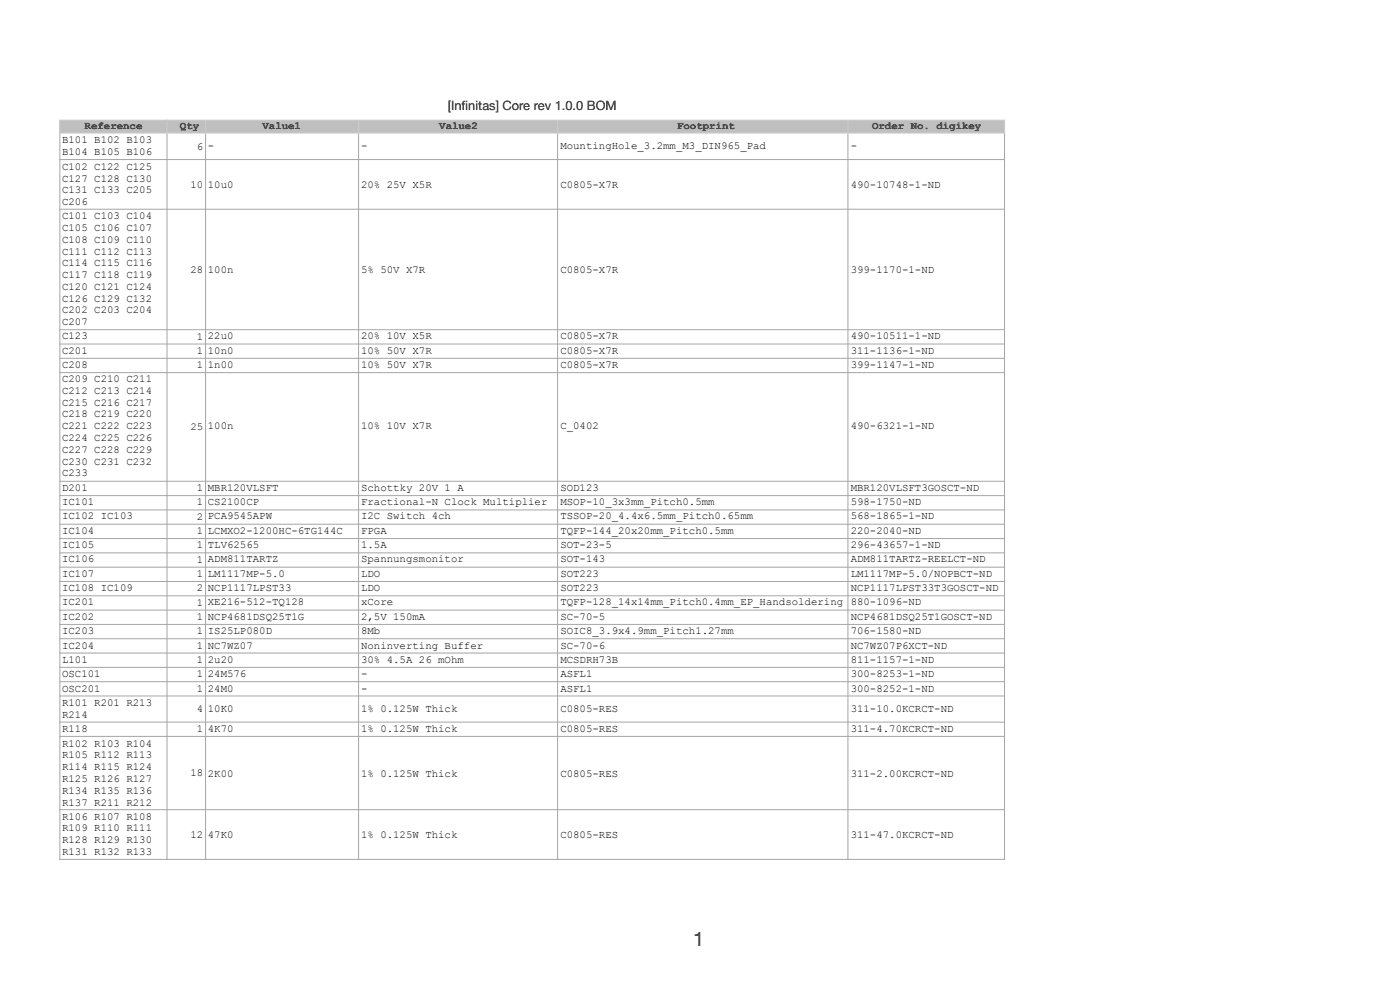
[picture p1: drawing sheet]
<svg xmlns="http://www.w3.org/2000/svg" width="461mm" height="326mm" viewBox="0 0 461 326" stroke-linecap="round" stroke-linejoin="round" font-family="sans-serif">
<defs><g id="words">
<text font-size="6.6" x="228.2" y="311.3">1</text>
<g font-size="4.2">
<text x="147.5" y="36.1">[Inf</text>
<text x="152" y="36.1">initas] Core rev 1.0.0 BOM</text>
</g>
<g font-size="3.5">
<text x="20.5" y="47.1">B101 B102 B103</text>
<text x="27.9" y="42.5">Reference</text>
<text x="59.3" y="42.5">Qty</text>
<text x="86.4" y="42.5">Value1</text>
<text x="144.6" y="42.5">Value2</text>
<text x="223" y="42.5">Footprint</text>
<text x="287.2" y="42.5">Order No. digikey</text>
<text x="20.5" y="50.9">B104 B105 B106</text>
<text x="64.8" y="49.3">6</text>
<text x="68.4" y="49.2">-</text>
<text x="118.9" y="49.2">-</text>
<text x="184.5" y="49.2">MountingHole_3.2mm_M3_DIN965_Pad</text>
<text x="280.1" y="49.2">-</text>
<text x="20.5" y="55.9">C102 C122 C125</text>
<text x="20.5" y="59.8">C127 C128 C130</text>
<text x="20.5" y="63.6">C131 C133 C205</text>
<text x="62.7" y="61.7">10</text>
<text x="68.4" y="61.9">10u0</text>
<text x="118.9" y="61.9">20% 25V X5R</text>
<text x="184.5" y="61.9">C0805-X7R</text>
<text x="280.1" y="61.9">490-10748-1-ND</text>
<text x="20.5" y="67.5">C206</text>
<text x="20.5" y="72.1">C101 C103 C104</text>
<text x="20.5" y="76">C105 C106 C107</text>
<text x="20.5" y="79.9">C108 C109 C110</text>
<text x="20.5" y="83.7">C111 C112 C113</text>
<text x="20.5" y="87.6">C114 C115 C116</text>
<text x="62.7" y="89.7">28</text>
<text x="68.4" y="89.7">100n</text>
<text x="118.9" y="89.7">5% 50V X7R</text>
<text x="184.5" y="89.7">C0805-X7R</text>
<text x="280.1" y="89.7">399-1170-1-ND</text>
<text x="20.5" y="91.5">C117 C118 C119</text>
<text x="20.5" y="95.4">C120 C121 C124</text>
<text x="20.5" y="99.3">C126 C129 C132</text>
<text x="20.5" y="103.1">C202 C203 C204</text>
<text x="20.5" y="107">C207</text>
<text x="20.5" y="111.6">C123</text>
<text x="64.8" y="111.7">1</text>
<text x="68.4" y="111.6">22u0</text>
<text x="118.9" y="111.6">20% 10V X5R</text>
<text x="184.5" y="111.6">C0805-X7R</text>
<text x="280.1" y="111.6">490-10511-1-ND</text>
<text x="20.5" y="116.6">C201</text>
<text x="64.8" y="116.4">1</text>
<text x="68.4" y="116.6">10n0</text>
<text x="118.9" y="116.6">10% 50V X7R</text>
<text x="184.5" y="116.6">C0805-X7R</text>
<text x="280.1" y="116.6">311-1136-1-ND</text>
<text x="20.5" y="121.1">C208</text>
<text x="20.5" y="125.7">C209 C210 C211</text>
<text x="64.8" y="121.1">1</text>
<text x="68.4" y="121.1">1n00</text>
<text x="118.9" y="121.1">10% 50V X7R</text>
<text x="184.5" y="121.1">C0805-X7R</text>
<text x="280.1" y="121.1">399-1147-1-ND</text>
<text x="20.5" y="129.6">C212 C213 C214</text>
<text x="20.5" y="133.5">C215 C216 C217</text>
<text x="20.5" y="137.4">C218 C219 C220</text>
<text x="20.5" y="141.2">C221 C222 C223</text>
<text x="62.7" y="141.4">25</text>
<text x="68.4" y="141.2">100n</text>
<text x="118.9" y="141.2">10% 10V X7R</text>
<text x="184.5" y="141.2">C_0402</text>
<text x="280.1" y="141.2">490-6321-1-ND</text>
<text x="20.5" y="145.1">C224 C225 C226</text>
<text x="20.5" y="149">C227 C228 C229</text>
<text x="20.5" y="152.9">C230 C231 C232</text>
<text x="20.5" y="156.8">C233</text>
<text x="20.5" y="161.7">D201</text>
<text x="64.8" y="161.6">1</text>
<text x="68.4" y="161.7">MBR120VLSFT</text>
<text x="118.9" y="161.7">Schottky 20V 1 A</text>
<text x="184.5" y="161.7">SOD123</text>
<text x="280.1" y="161.7">MBR120VLSFT3GOSCT-ND</text>
<text x="20.5" y="166.3">IC101</text>
<text x="64.8" y="166.3">1</text>
<text x="68.4" y="166.3">CS2100CP</text>
<text x="118.9" y="166.3">Fractional-N Clock Multiplier</text>
<text x="184.5" y="166.3">MSOP-10_3x3mm_Pitch0.5mm</text>
<text x="280.1" y="166.3">598-1750-ND</text>
<text x="20.5" y="170.9">IC102 IC103</text>
<text x="64.8" y="171">2</text>
<text x="68.4" y="170.9">PCA9545APW</text>
<text x="118.9" y="170.9">I2C Switch 4ch</text>
<text x="184.5" y="170.9">TSSOP-20_4.4x6.5mm_Pitch0.65mm</text>
<text x="280.1" y="170.9">568-1865-1-ND</text>
<text x="20.5" y="175.8">IC104</text>
<text x="64.8" y="175.7">1</text>
<text x="68.4" y="175.8">LCMXO2-1200HC-6TG144C</text>
<text x="118.9" y="175.8">FPGA</text>
<text x="184.5" y="175.8">TQFP-144_20x20mm_Pitch0.5mm</text>
<text x="280.1" y="175.8">220-2040-ND</text>
<text x="20.5" y="180.4">IC105</text>
<text x="20.5" y="185">IC106</text>
<text x="64.8" y="180.4">1</text>
<text x="64.8" y="185.2">1</text>
<text x="68.4" y="180.4">TLV62565</text>
<text x="68.4" y="185">ADM811TARTZ</text>
<text x="118.9" y="180.4">1.5A</text>
<text x="118.9" y="185">Spannungsmonitor</text>
<text x="184.5" y="180.4">SOT-23-5</text>
<text x="184.5" y="185">SOT-143</text>
<text x="280.1" y="180.4">296-43657-1-ND</text>
<text x="280.1" y="185">ADM811TARTZ-REELCT-ND</text>
<text x="20.5" y="189.9">IC107</text>
<text x="64.8" y="189.9">1</text>
<text x="68.4" y="189.9">LM1117MP-5.0</text>
<text x="118.9" y="189.9">LDO</text>
<text x="184.5" y="189.9">SOT223</text>
<text x="280.1" y="189.9">LM1117MP-5.0/NOPBCT-ND</text>
<text x="20.5" y="194.5">IC108 IC109</text>
<text x="64.8" y="194.6">2</text>
<text x="68.4" y="194.5">NCP1117LPST33</text>
<text x="118.9" y="194.5">LDO</text>
<text x="184.5" y="194.5">SOT223</text>
<text x="280.1" y="194.5">NCP1117LPST33T3GOSCT-ND</text>
<text x="20.5" y="199.1">IC201</text>
<text x="64.8" y="199.3">1</text>
<text x="64.8" y="204">1</text>
<text x="68.4" y="199.1">XE216-512-TQ128</text>
<text x="118.9" y="199.1">xCore</text>
<text x="184.5" y="199.1">TQFP-128_14x14mm_Pitch0.4mm_EP_Handsoldering</text>
<text x="280.1" y="199.1">880-1096-ND</text>
<text x="20.5" y="204">IC202</text>
<text x="20.5" y="208.6">IC203</text>
<text x="64.8" y="208.7">1</text>
<text x="68.4" y="204">NCP4681DSQ25T1G</text>
<text x="68.4" y="208.6">IS25LP080D</text>
<text x="118.9" y="204">2,5V 150mA</text>
<text x="118.9" y="208.6">8Mb</text>
<text x="184.5" y="204">SC-70-5</text>
<text x="184.5" y="208.6">SOIC8_3.9x4.9mm_Pitch1.27mm</text>
<text x="280.1" y="204">NCP4681DSQ25T1GOSCT-ND</text>
<text x="280.1" y="208.6">706-1580-ND</text>
<text x="20.5" y="213.6">IC204</text>
<text x="64.8" y="213.4">1</text>
<text x="68.4" y="213.6">NC7WZ07</text>
<text x="118.9" y="213.6">Noninverting Buffer</text>
<text x="184.5" y="213.6">SC-70-6</text>
<text x="280.1" y="213.6">NC7WZ07P6XCT-ND</text>
<text x="20.5" y="218.2">L101</text>
<text x="64.8" y="218.1">1</text>
<text x="68.4" y="218.2">2u20</text>
<text x="118.9" y="218.2">30% 4.5A 26 mOhm</text>
<text x="184.5" y="218.2">MCSDRH73B</text>
<text x="280.1" y="218.2">811-1157-1-ND</text>
<text x="20.5" y="222.7">OSC101</text>
<text x="20.5" y="227.7">OSC201</text>
<text x="64.8" y="222.8">1</text>
<text x="64.8" y="227.5">1</text>
<text x="68.4" y="222.7">24M576</text>
<text x="68.4" y="227.7">24M0</text>
<text x="118.9" y="222.7">-</text>
<text x="118.9" y="227.7">-</text>
<text x="184.5" y="222.7">ASFL1</text>
<text x="184.5" y="227.7">ASFL1</text>
<text x="280.1" y="222.7">300-8253-1-ND</text>
<text x="280.1" y="227.7">300-8252-1-ND</text>
<text x="20.5" y="232.3">R101 R201 R213</text>
<text x="20.5" y="236.1">R214</text>
<text x="64.8" y="234.4">4</text>
<text x="68.4" y="234.4">10K0</text>
<text x="118.9" y="234.4">1% 0.125W Thick</text>
<text x="184.5" y="234.4">C0805-RES</text>
<text x="280.1" y="234.4">311-10.0KCRCT-ND</text>
<text x="20.5" y="240.7">R118</text>
<text x="20.5" y="245.7">R102 R103 R104</text>
<text x="64.8" y="240.8">1</text>
<text x="68.4" y="240.7">4K70</text>
<text x="118.9" y="240.7">1% 0.125W Thick</text>
<text x="184.5" y="240.7">C0805-RES</text>
<text x="280.1" y="240.7">311-4.70KCRCT-ND</text>
<text x="20.5" y="249.6">R105 R112 R113</text>
<text x="20.5" y="253.4">R114 R115 R124</text>
<text x="20.5" y="257.3">R125 R126 R127</text>
<text x="62.7" y="255.4">18</text>
<text x="68.4" y="255.5">2K00</text>
<text x="118.9" y="255.5">1% 0.125W Thick</text>
<text x="184.5" y="255.5">C0805-RES</text>
<text x="280.1" y="255.5">311-2.00KCRCT-ND</text>
<text x="20.5" y="261.2">R134 R135 R136</text>
<text x="20.5" y="265.1">R137 R211 R212</text>
<text x="20.5" y="269.7">R106 R107 R108</text>
<text x="20.5" y="273.5">R109 R110 R111</text>
<text x="62.7" y="275.7">12</text>
<text x="68.4" y="275.7">47K0</text>
<text x="118.9" y="275.7">1% 0.125W Thick</text>
<text x="184.5" y="275.7">C0805-RES</text>
<text x="280.1" y="275.7">311-47.0KCRCT-ND</text>
<text x="20.5" y="277.4">R128 R129 R130</text>
<text x="20.5" y="281.3">R131 R132 R133</text>
</g>
</g></defs>
<g fill="#bec0bf">
<path d="M19.7 39.6h35.3v4.2h-35.3z"/>
<path d="M55 39.6h12.7v4.2h-12.7z"/>
<path d="M67.7 39.6h50.4v4.2h-50.4z"/>
<path d="M118.1 39.6h65.5v4.2h-65.5z"/>
<path d="M183.6 39.6h95.6v4.2h-95.6z"/>
<path d="M279.2 39.6h51.6v4.2h-51.6z"/>
</g>
<path d="M19.5 39.6h311.4M19.7 39.4v4.6M55 39.4v4.6M67.7 39.4v4.6M118.1 39.4v4.6M183.6 39.4v4.6M279.2 39.4v4.6M330.8 39.4v4.6M19.5 43.8h311.4" fill="none" stroke="#cbcbcb" stroke-width=".35"/>
<g fill="none" stroke="#a6a6a6" stroke-width=".33">
<path d="M19.5 52.5h311.4M19.7 44v239M55 44v239M67.7 44v239M118.1 44v239M183.6 44v239M279.2 44v239M330.8 44v239M19.5 68.8h311.4M19.5 108.5h311.4M19.5 113.2h311.4M19.5 117.9h311.4"/>
<path d="M19.5 122.6h311.4M19.5 158.4h311.4M19.5 163.1h311.4M19.5 167.8h311.4M19.5 172.5h311.4M19.5 177.2h311.4M19.5 181.9h311.4M19.5 186.6h311.4M19.5 191.3h311.4M19.5 196h311.4M19.5 200.8h311.4M19.5 205.5h311.4"/>
<path d="M19.5 210.2h311.4M19.5 214.9h311.4M19.5 219.6h311.4M19.5 224.3h311.4M19.5 229h311.4M19.5 237.6h311.4M19.5 242.3h311.4M19.5 266.4h311.4M19.5 282.8h311.4"/>
</g>
<use href="#words"/>
</svg>
